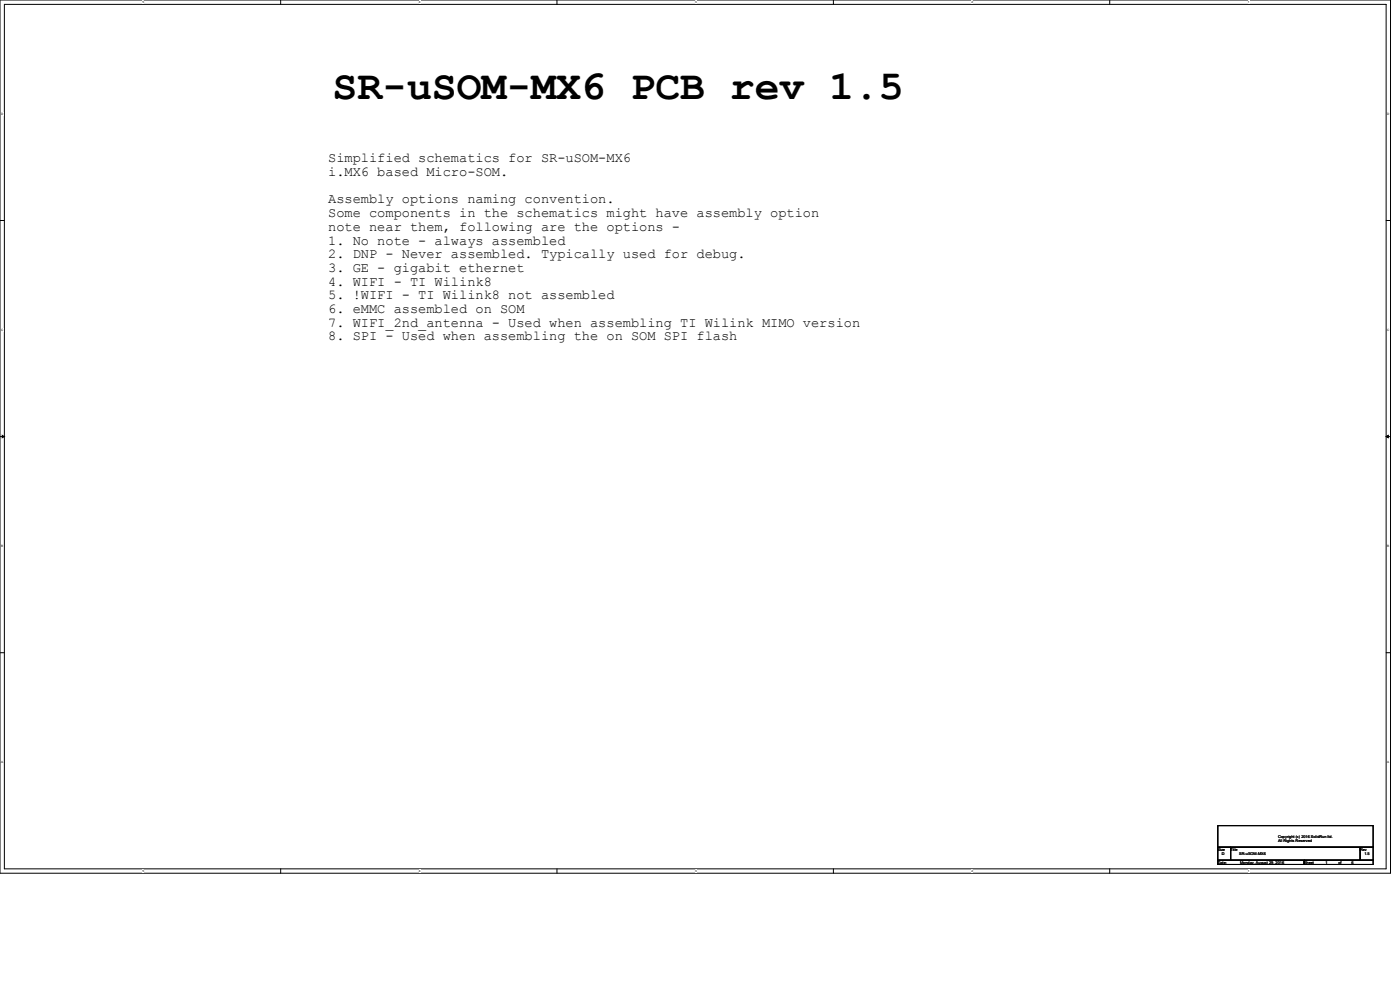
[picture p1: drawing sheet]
<svg xmlns="http://www.w3.org/2000/svg" width="420mm" height="297mm" viewBox="0 0 420 297" stroke-linecap="round" stroke-linejoin="round" font-family="sans-serif">
<defs><g id="words">
<text font-size="12.4" x="99.8" y="29.8">SR-uSOM-MX6 PCB rev 1.5</text>
<g font-size="4.1">
<text x="98.5" y="48.6">Simplified schematics for SR-uSOM-MX6</text>
<text x="98.5" y="52.7">i.MX6 based Micro-SOM.</text>
<text x="98.5" y="61">Assembly options naming convention.</text>
<text x="98.5" y="65.1">Some components in the schematics might have assembly option</text>
<text x="98.5" y="69.2">note near them, following are the options -</text>
<text x="98.5" y="73.3">1. No note - always assembled</text>
<text x="98.5" y="77.4">2. DNP - Never assembled. Typically used for debug.</text>
<text x="98.5" y="81.5">3. GE - gigabit ethernet</text>
<text x="98.5" y="85.6">4. WIFI - TI Wilink8</text>
<text x="98.5" y="89.7">5. !WIFI - TI Wilink8 not assembled</text>
<text x="98.5" y="93.8">6. eMMC assembled on SOM</text>
<text x="98.5" y="97.9">7. WIFI_2nd_antenna - Used when assembling TI Wilink MIMO version</text>
<text x="98.5" y="102">8. SPI - Used when assembling the on SOM SPI flash</text>
</g>
<g font-size="1.1">
<text x="383.4" y="251.1">Copyright (c) 2016 SolidRun ltd.</text>
<text x="365.3" y="255">Size</text>
<text x="366.6" y="256.3">D</text>
<text x="369.2" y="255">Title</text>
<text x="371.8" y="256.3">SR-uSOM-MX6</text>
<text x="383.4" y="252.3">All Rights Reserved</text>
<text x="408" y="255">Rev</text>
<text x="409.3" y="256.3">1.5</text>
<text x="365.3" y="258.9">Date:</text>
<text x="372" y="258.9">Monday, August 29, 2016</text>
<text x="391.2" y="258.9">Sheet</text>
<text x="397.7" y="258.9">1</text>
<text x="401.5" y="258.9">of</text>
<text x="405.4" y="258.9">6</text>
</g>
<g font-size=".9">
<text x="42.8" y="1">5</text>
<text x="125.7" y="1">4</text>
<text x="208.5" y="1">3</text>
<text x="291.5" y="1">2</text>
<text x="374.4" y="1">1</text>
<text x=".3" y="34.5">D</text>
<text x="416.2" y="34.5">D</text>
<text x=".3" y="99.3">C</text>
<text x="416.2" y="99.3">C</text>
<text x=".3" y="164">B</text>
<text x="416.2" y="164">B</text>
<text x=".3" y="228.8">A</text>
<text x="416.2" y="228.8">A</text>
<text x="42.8" y="261.4">5</text>
<text x="125.7" y="261.4">4</text>
<text x="208.5" y="261.4">3</text>
<text x="291.5" y="261.4">2</text>
<text x="374.4" y="261.4">1</text>
</g>
</g></defs>
<path d="M0 0h417.2v261.7h-417.2zM1.3 1.3h414.5v259.1h-414.5z" fill="none" stroke="#000" stroke-width=".3"/>
<g fill="#fff">
<path d="M42.8 .2h.5v1h-.5z"/>
<path d="M42.8 260.6h.5v1h-.5z"/>
</g>
<path d="M84.2 0v1.3M84.2 260.4v1.3" fill="none" stroke="#000" stroke-width=".3"/>
<g fill="#fff">
<path d="M125.6 .2h.6v1h-.6z"/>
<path d="M125.6 260.6h.6v1h-.6z"/>
</g>
<path d="M167.1 0v1.3M167.1 260.4v1.3" fill="none" stroke="#000" stroke-width=".3"/>
<g fill="#fff">
<path d="M208.5 .2h.5v1h-.5z"/>
<path d="M208.5 260.6h.5v1h-.5z"/>
</g>
<path d="M250 0v1.3M250 260.4v1.3" fill="none" stroke="#000" stroke-width=".3"/>
<g fill="#fff">
<path d="M291.5 .2h.5v1h-.5z"/>
<path d="M291.5 260.6h.5v1h-.5z"/>
</g>
<path d="M332.9 0v1.3M332.9 260.4v1.3" fill="none" stroke="#000" stroke-width=".3"/>
<g fill="#fff">
<path d="M374.4 .2h.5v1h-.5z"/>
<path d="M374.4 260.6h.5v1h-.5z"/>
<path d="M.3 33.7h.7v1h-.7z"/>
<path d="M416.2 33.7h.6v1h-.6z"/>
<path d="M.3 98.5h.7v1h-.7z"/>
<path d="M416.2 98.5h.6v1h-.6z"/>
</g>
<path d="M0 66.1h1.3M415.8 66.1h1.4" fill="none" stroke="#000" stroke-width=".3"/>
<g fill="#fff">
<path d="M.3 163.2h.6v1.1h-.6z"/>
<path d="M416.2 163.2h.6v1.1h-.6z"/>
</g>
<path d="M0 130.9h1.3M415.8 130.9h1.4" fill="none" stroke="#000" stroke-width=".3"/>
<path d="M.7 130.5l.6 .4-.6 .3zM415.8 130.9l.7-.4v.7z" fill="#000" stroke="#000" stroke-width=".3"/>
<g fill="#fff">
<path d="M.3 228h.6v1h-.6z"/>
<path d="M416.2 228h.5v1h-.5z"/>
</g>
<path d="M0 195.6h1.3M415.8 195.6h1.4M365.3 253.9h3.9v3.9h-3.9zM365.3 257.8h25.9v1.3h-25.9zM365.3 247.4h46.6v6.5h-46.6zM369.2 253.9h38.9v3.9h-38.9zM391.2 257.8h20.7v1.3h-20.7zM408.1 253.9h3.8v3.9h-3.8z" fill="none" stroke="#000" stroke-width=".3"/>
<use href="#words"/>
</svg>
